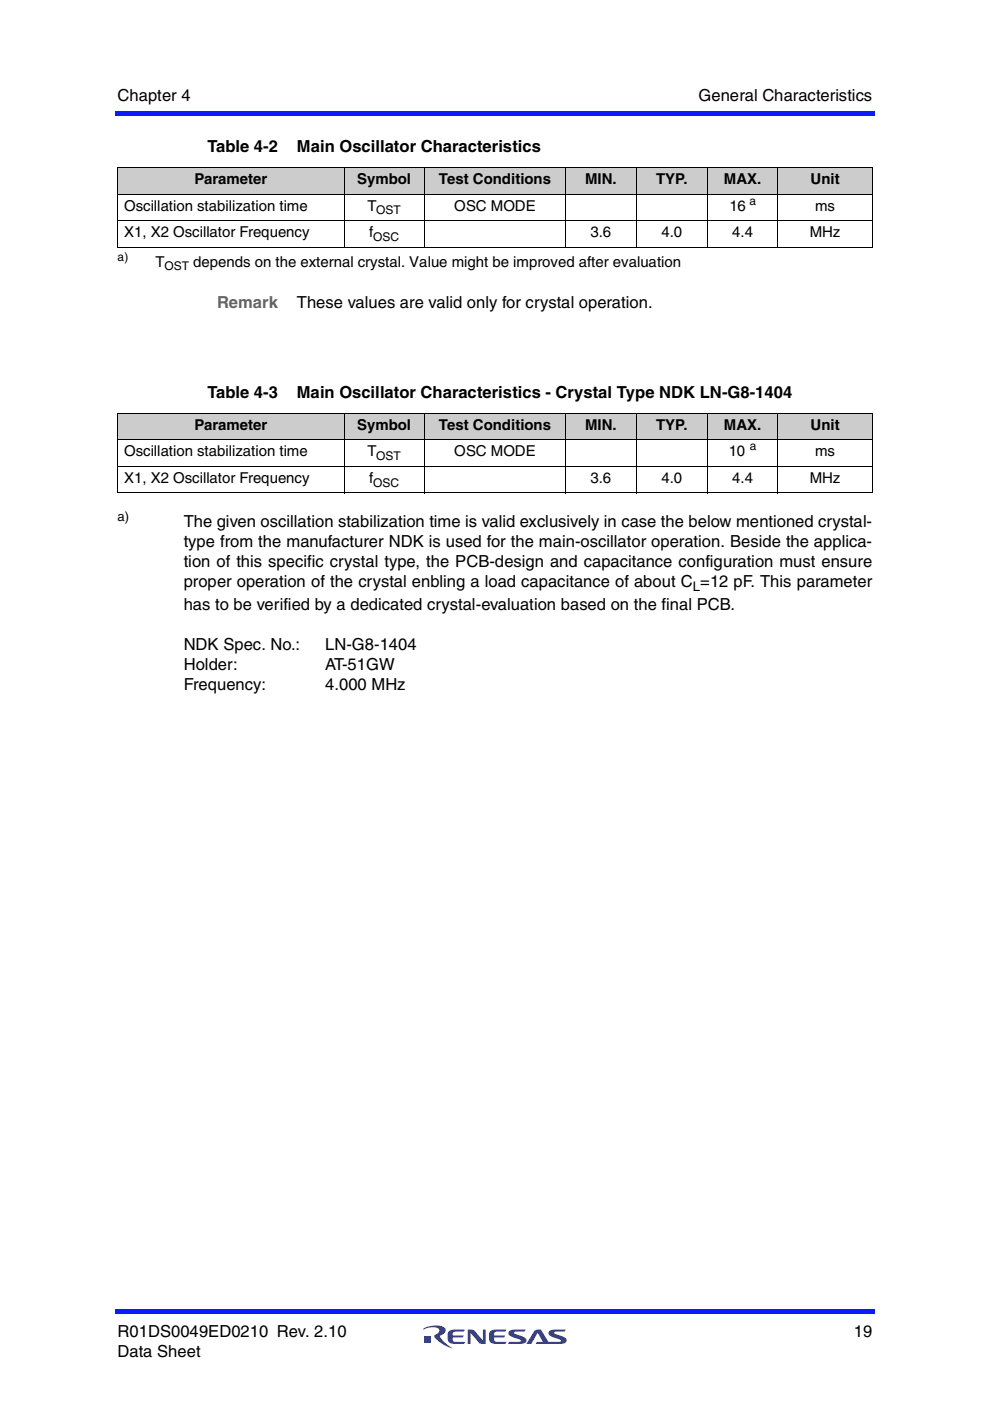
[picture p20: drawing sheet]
<svg xmlns="http://www.w3.org/2000/svg" width="210mm" height="297mm" viewBox="0 0 210 297" stroke-linecap="round" stroke-linejoin="round" font-family="sans-serif">
<defs><g id="words">
<g font-size="3.5">
<text x="24.9" y="21.4">Chapter 4</text>
<text x="148.1" y="21.4">General Characteristics</text>
<text x="44" y="32.2">Table 4-2</text>
<text x="63" y="32.2">Main Oscillator Characteristics</text>
<text x="62.9" y="65.2">These values are valid only for crystal operation.</text>
<text x="44" y="84.3">Table 4-3</text>
<text x="62.9" y="84.3">Main Oscillator Characteristics - Crystal Type NDK LN-G8-1404</text>
<text x="38.9" y="111.8">The given oscillation stabilization time is valid exclusively in case the below mentioned crystal-</text>
<text x="38.9" y="116">type from the manufacturer NDK is used for the main-oscillator operation. Beside the applica-</text>
<text x="38.9" y="120.3">tion of this specific crystal type, the PCB-design and capacitance configuration must ensure</text>
<text x="38.9" y="124.5">proper operation of the crystal enbling a load capacitance of about C =12 pF. This parameter</text>
<text x="38.9" y="129.4">has to be verified by a dedicated crystal-evaluation based on the final PCB.</text>
<text x="38.9" y="137.9">NDK Spec. No.:</text>
<text x="69" y="137.9">LN-G8-1404</text>
<text x="38.9" y="142.1">Holder:</text>
<text x="69" y="142.1">AT-51GW</text>
<text x="38.9" y="146.3">Frequency:</text>
<text x="69" y="146.3">4.000 MHz</text>
<text x="24.9" y="283.4">R01DS0049ED0210 Rev. 2.10</text>
<text x="24.9" y="287.6">Data Sheet</text>
<text x="181" y="283.4">19</text>
</g>
<text font-size="3.5" fill="#656565" x="46" y="65.2">Remark</text>
<g font-size="3.2">
<text x="41.2" y="39">Parameter</text>
<text x="75.7" y="39">Symbol</text>
<text x="93" y="39">Test Conditions</text>
<text x="124.1" y="39">MIN.</text>
<text x="139.1" y="39">TYP.</text>
<text x="153.5" y="39">MAX.</text>
<text x="171.9" y="39">Unit</text>
<text x="26.3" y="44.7">Oscillation stabilization time</text>
<text x="77.9" y="44.7">T</text>
<text x="96.3" y="44.7">OSC MODE</text>
<text x="154.6" y="44.7">16</text>
<text x="172.8" y="44.7">ms</text>
<text x="26.3" y="50.3">X1, X2 Oscillator Frequency</text>
<text x="78.3" y="50.3">f</text>
<text x="125.2" y="50.3">3.6</text>
<text x="140.3" y="50.3">4.0</text>
<text x="155.2" y="50.3">4.4</text>
<text x="171.7" y="50.3">MHz</text>
<text x="32.9" y="56.6">T</text>
<text x="41" y="56.6">depends on the external crystal. Value might be improved after evaluation</text>
<text x="41.2" y="91.1">Parameter</text>
<text x="75.7" y="91.1">Symbol</text>
<text x="93" y="91.1">Test Conditions</text>
<text x="124.1" y="91.1">MIN.</text>
<text x="139.1" y="91.1">TYP.</text>
<text x="153.5" y="91.1">MAX.</text>
<text x="171.9" y="91.1">Unit</text>
<text x="26.3" y="96.8">Oscillation stabilization time</text>
<text x="77.9" y="96.8">T</text>
<text x="96.3" y="96.8">OSC MODE</text>
<text x="154.5" y="96.8">10</text>
<text x="172.8" y="96.8">ms</text>
<text x="26.3" y="102.4">X1, X2 Oscillator Frequency</text>
<text x="78.3" y="102.4">f</text>
<text x="125.2" y="102.4">3.6</text>
<text x="140.3" y="102.4">4.0</text>
<text x="155.2" y="102.4">4.4</text>
<text x="171.7" y="102.4">MHz</text>
</g>
<g font-size="2.8">
<text x="24.9" y="110.4">a)</text>
<text x="146.9" y="125.4">L</text>
</g>
<g font-size="2.5">
<text x="79.8" y="45.5">OST</text>
<text x="158.9" y="43.4">a</text>
<text x="79.1" y="51.1">OSC</text>
<text x="24.9" y="55.3">a)</text>
<text x="34.9" y="57.3">OST</text>
<text x="159" y="95.5">a</text>
<text x="79.8" y="97.5">OST</text>
<text x="79.1" y="103.2">OSC</text>
</g>
</g></defs>
<g fill="#323f99">
<path d="M99.2 281.9h.9l.5 .2 1.8 2.1v-2.3h.6v3l-1.3-.1-1.9-2.2v2.3h-.6z"/>
<path d="M95.1 282.3l.7-.4h2.8l-.3 .4-2 .1a.61 .61 0 0 0-.3 .7h2.4l-.4 .5h-2l.1 .8 2.5 .1-.3 .4a3.7 3.7 0 0 1-3.2-.3 2.55 2.55 0 0 1 0-2.3z"/>
<path d="M103.9 282.3l.7-.4h2.8l-.3 .4-2 .1a.61 .61 0 0 0-.3 .7h2.3l-.3 .5h-2l.1 .8 2.5 .1-.3 .4a3.7 3.7 0 0 1-3.2-.3 2.55 2.55 0 0 1 0-2.3z"/>
<path d="M108 282.2l.6-.3h2.8l-.2 .4-2.2 .2v.2l.5 .2a2.88 2.88 0 0 1 2.1 1.1 .73 .73 0 0 1-.8 .9h-3.1l.3-.4 2.4-.1v-.3l-.5-.2a2.87 2.87 0 0 1-2.1-1z"/>
<path d="M113.3 282.2a1.57 1.57 0 0 1 1.4-.3l1.6 2.6 2.6-.1v-.3l-.5-.2a2.87 2.87 0 0 1-2.1-1 .73 .73 0 0 1 .9-1h2.8l-.3 .4-2.2 .2v.2l.5 .2a2.88 2.88 0 0 1 2.1 1.1 .73 .73 0 0 1-.8 .9h-5.7l.2-.4h1.3l-1.1-1.9-1.3 2.3h-1.1z"/>
<path d="M90 283.4h1.4v1.4h-1.4z"/>
<path d="M89.8 281.7a4.9 4.9 0 0 1 4.5-.2 1.04 1.04 0 0 1-.8 1.6l-.2 .2a6 6 0 0 0 2.7 2.5 6.2 6.2 0 0 1-4-2.6l.2-.2a1.16 1.16 0 0 0 .9-1 2.36 2.36 0 0 0-2.8-.3l-.5 .2z"/>
</g>
<g fill="#0d1aff">
<path d="M24.4 277.5h.5v1.1h-.5z"/>
<path d="M24.9 277.5h160.6v1.1h-160.6z"/>
<path d="M185 23.5h.5v1.1h-.5z"/>
<path d="M24.4 23.5h160.6v1.1h-160.6z"/>
</g>
<g fill="#ccc">
<path d="M24.9 35.5h48v5.6h-48z"/>
<path d="M72.9 35.5h17.1v5.6h-17.1z"/>
<path d="M90 35.5h29.9v5.6h-29.9z"/>
<path d="M119.9 35.5h15.1v5.6h-15.1z"/>
<path d="M135 35.5h14.9v5.6h-14.9z"/>
<path d="M149.9 35.5h15v5.6h-15z"/>
<path d="M164.9 35.5h20.1v5.6h-20.1z"/>
</g>
<path d="M24.8 35.5h160.2M24.9 35.6v16.7M72.9 35.4v17.1M90 35.4v17.1M119.9 35.4v17.1M135 35.4v17.1M149.9 35.4v17.1M164.9 35.4v17.1M185 35.6v16.7M24.8 41.1h160.2M24.8 46.8h160.2M24.8 52.4h160.2" fill="none" stroke="#000" stroke-width=".21"/>
<g fill="#ccc">
<path d="M24.9 87.6h48v5.6h-48z"/>
<path d="M72.9 87.6h17.1v5.6h-17.1z"/>
<path d="M90 87.6h29.9v5.6h-29.9z"/>
<path d="M119.9 87.6h15.1v5.6h-15.1z"/>
<path d="M135 87.6h14.9v5.6h-14.9z"/>
<path d="M149.9 87.6h15v5.6h-15z"/>
<path d="M164.9 87.6h20.1v5.6h-20.1z"/>
</g>
<path d="M24.8 87.6h160.2M24.8 93.2h160.2M24.8 98.9h160.2M24.9 87.7v16.7M72.9 87.5v17.1M90 87.5v17.1M119.9 87.5v17.1M135 87.5v17.1M149.9 87.5v17.1M164.9 87.5v17.1M185 87.7v16.7M24.8 104.5h160.2" fill="none" stroke="#000" stroke-width=".21"/>
<use href="#words"/>
</svg>
